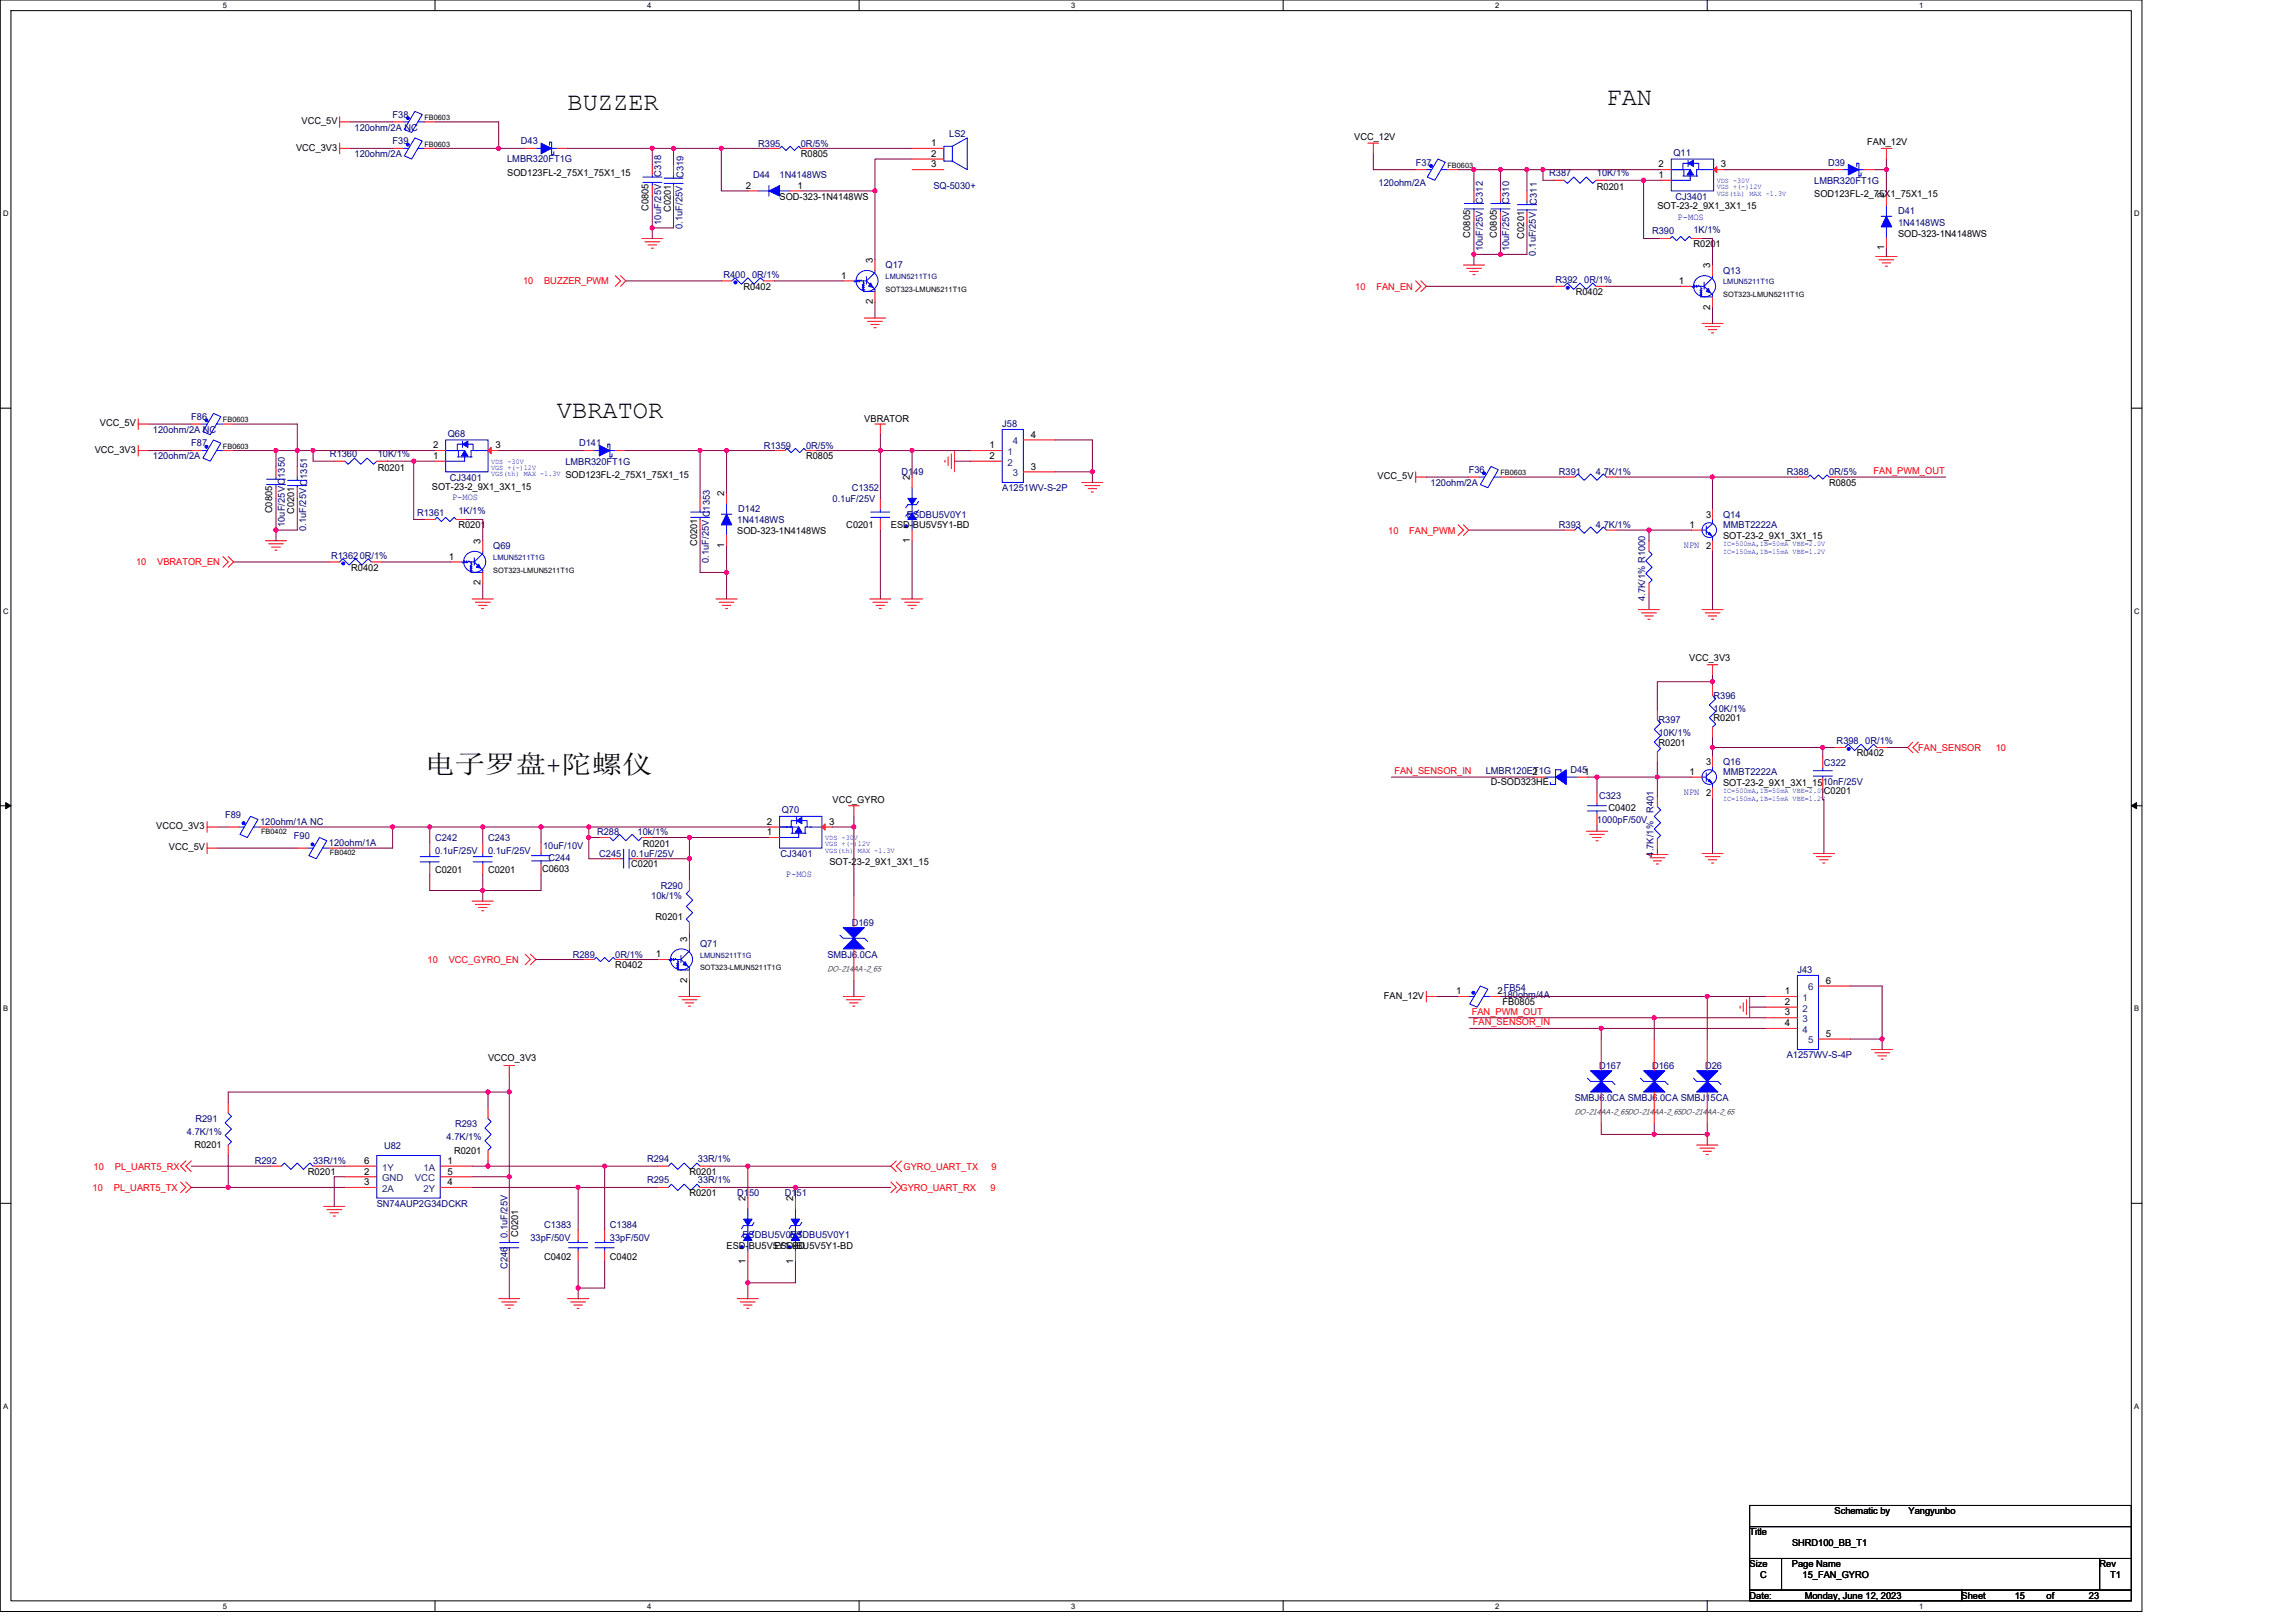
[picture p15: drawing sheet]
<svg xmlns="http://www.w3.org/2000/svg" width="297mm" height="210mm" viewBox="0 0 297 210" stroke-linecap="round" stroke-linejoin="round" font-family="sans-serif">
<defs><g id="words">
<g font-size="3.3">
<text x="73.4" y="14.3">BUZZER</text>
<text x="207.8" y="13.6">FAN</text>
<text x="72" y="54.1">VBRATOR</text>
<text x="54.9" y="100">电子罗盘+陀螺仪</text>
</g>
<g font-size="1.2">
<text x="39" y="16.1">VCC_5V</text>
<text x="38.3" y="19.5">VCC_3V3</text>
<text x="65.6" y="22.8">SOD123FL-2_75X1_75X1_15</text>
<text x="103.6" y="20.3">R0805</text>
<text x="120.5" y="18.9">1</text>
<text x="120.5" y="20.3">2</text>
<text x="120.5" y="21.7">3</text>
<text x="175.2" y="18.1">VCC_12V</text>
<text x="214.6" y="23">1</text>
<text x="214.6" y="21.7">2</text>
<text x="222.6" y="21.7">3</text>
<text x="241.6" y="18.8">FAN_12V</text>
<text x="83.9" y="27.3" transform="rotate(-90 83.9 27.3)">C0805</text>
<text x="86.8" y="27.4" transform="rotate(-90 86.8 27.4)">C0201</text>
<text x="96.5" y="24.4">2</text>
<text x="100.9" y="25.8">SOD-323-1N4148WS</text>
<text x="103.2" y="24.4">1</text>
<text x="206.6" y="24.6">R0201</text>
<text x="214.4" y="27.1">SOT-23-2_9X1_3X1_15</text>
<text x="234.7" y="25.5">SOD123FL-2_75X1_75X1_15</text>
<text x="243.8" y="25.7" transform="rotate(-90 243.8 25.7)">2</text>
<text x="112.9" y="34" transform="rotate(-90 112.9 34)">3</text>
<text x="190.2" y="30.7" transform="rotate(-90 190.2 30.7)">C0805</text>
<text x="193.6" y="30.7" transform="rotate(-90 193.6 30.7)">C0805</text>
<text x="197.2" y="30.9" transform="rotate(-90 197.2 30.9)">C0201</text>
<text x="219.1" y="32">R0201</text>
<text x="221.3" y="34.7" transform="rotate(-90 221.3 34.7)">3</text>
<text x="243.8" y="32.4" transform="rotate(-90 243.8 32.4)">1</text>
<text x="245.6" y="30.6">SOD-323-1N4148WS</text>
<text x="96.2" y="37.5">R0402</text>
<text x="108.8" y="36">1</text>
<text x="112.9" y="39.4" transform="rotate(-90 112.9 39.4)">2</text>
<text x="203.9" y="38.2">R0402</text>
<text x="217.2" y="36.7">1</text>
<text x="221.3" y="40.1" transform="rotate(-90 221.3 40.1)">2</text>
<text x="12.3" y="58.6">VCC_3V3</text>
<text x="12.9" y="55.2">VCC_5V</text>
<text x="56" y="59.4">1</text>
<text x="56" y="58">2</text>
<text x="64.1" y="58">3</text>
<text x="104.3" y="59.4">R0805</text>
<text x="111.8" y="54.6">VBRATOR</text>
<text x="128" y="58">1</text>
<text x="128" y="59.4">2</text>
<text x="133.3" y="56.6">4</text>
<text x="48.9" y="60.9">R0201</text>
<text x="55.9" y="63.4">SOT-23-2_9X1_3X1_15</text>
<text x="73.1" y="61.9">SOD123FL-2_75X1_75X1_15</text>
<text x="93.7" y="64.2" transform="rotate(-90 93.7 64.2)">2</text>
<text x="117.7" y="62.1" transform="rotate(-90 117.7 62.1)">2</text>
<text x="133.3" y="60.7">3</text>
<text x="178.2" y="62">VCC_5V</text>
<text x="236.6" y="62.8">R0805</text>
<text x="35.2" y="66.4" transform="rotate(-90 35.2 66.4)">C0805</text>
<text x="38.1" y="66.5" transform="rotate(-90 38.1 66.5)">C0201</text>
<text x="59.3" y="68.3">R0201</text>
<text x="62.2" y="70.4" transform="rotate(-90 62.2 70.4)">3</text>
<text x="90.2" y="70.6" transform="rotate(-90 90.2 70.6)">C0201</text>
<text x="93.7" y="70.9" transform="rotate(-90 93.7 70.9)">1</text>
<text x="95.4" y="69">SOD-323-1N4148WS</text>
<text x="109.5" y="68.3">C0201</text>
<text x="115.2" y="68.3">ESD-BU5V5Y1-BD</text>
<text x="117.7" y="70.2" transform="rotate(-90 117.7 70.2)">1</text>
<text x="218.6" y="68.3">1</text>
<text x="220.7" y="67">3</text>
<text x="220.7" y="71.1">2</text>
<text x="222.9" y="69.7">SOT-23-2_9X1_3X1_15</text>
<text x="45.4" y="73.8">R0402</text>
<text x="58.1" y="72.4">1</text>
<text x="62.2" y="75.7" transform="rotate(-90 62.2 75.7)">2</text>
<text x="218.5" y="85.5">VCC_3V3</text>
<text x="221.7" y="93.3">R0201</text>
<text x="192.9" y="101.5">D-SOD323HE</text>
<text x="198.3" y="100.2">2</text>
<text x="214.6" y="96.5">R0201</text>
<text x="218.6" y="100.2">1</text>
<text x="220.7" y="98.9">3</text>
<text x="222.9" y="101.7">SOT-23-2_9X1_3X1_1510nF/25V</text>
<text x="240.2" y="97.8">R0402</text>
<text x="20.2" y="107.3">VCCO_3V3</text>
<text x="99.2" y="106.7">2</text>
<text x="107.3" y="106.7">3</text>
<text x="107.7" y="103.9">VCC_GYRO</text>
<text x="208.1" y="105">C0402</text>
<text x="220.7" y="103">2</text>
<text x="236" y="102.8">C0201</text>
<text x="21.9" y="110">VCC_5V</text>
<text x="56.3" y="112.9">C0201</text>
<text x="63.1" y="112.9">C0201</text>
<text x="70.1" y="112.8">C0603</text>
<text x="81.7" y="112.2">C0201</text>
<text x="83.2" y="109.6">R0201</text>
<text x="99.2" y="108.1">1</text>
<text x="107.3" y="112">SOT-23-2_9X1_3X1_15</text>
<text x="84.8" y="119.1">R0201</text>
<text x="79.6" y="125.3">R0402</text>
<text x="84.8" y="123.8">1</text>
<text x="88.9" y="121.8" transform="rotate(-90 88.9 121.8)">3</text>
<text x="88.9" y="127.1" transform="rotate(-90 88.9 127.1)">2</text>
<text x="179" y="129.2">FAN_12V</text>
<text x="188.4" y="128.6">1</text>
<text x="193.7" y="128.6">2</text>
<text x="194.4" y="130">FB0805</text>
<text x="230.9" y="128.6">1</text>
<text x="230.9" y="130">2</text>
<text x="230.9" y="131.4">3</text>
<text x="236.2" y="127.3">6</text>
<text x="63.1" y="137.3">VCCO_3V3</text>
<text x="230.9" y="132.8">4</text>
<text x="236.2" y="134.1">5</text>
<text x="25.1" y="148.6">R0201</text>
<text x="58.8" y="149.3">R0201</text>
<text x="39.8" y="152">R0201</text>
<text x="47.1" y="152">2</text>
<text x="47.1" y="153.3">3</text>
<text x="47.1" y="150.6">6</text>
<text x="57.9" y="150.6">1</text>
<text x="57.9" y="152">5</text>
<text x="57.9" y="153.3">4</text>
<text x="89.2" y="152">R0201</text>
<text x="89.2" y="154.7">R0201</text>
<text x="96.5" y="155.4" transform="rotate(-90 96.5 155.4)">2</text>
<text x="102.6" y="155.4" transform="rotate(-90 102.6 155.4)">2</text>
<text x="67" y="160.1" transform="rotate(-90 67 160.1)">C0201</text>
<text x="94" y="161.6">ESD-BU5V5Y1-BD</text>
<text x="100.2" y="161.6">ESD-BU5V5Y1-BD</text>
<text x="70.4" y="163">C0402</text>
<text x="78.9" y="163">C0402</text>
<text x="96.5" y="163.5" transform="rotate(-90 96.5 163.5)">1</text>
<text x="102.6" y="163.5" transform="rotate(-90 102.6 163.5)">1</text>
<text x="237.3" y="195.9">Schematic by</text>
<text x="246.9" y="195.9">Yangyunbo</text>
<text x="226.4" y="198.6">Title</text>
<text x="226.4" y="202.8">Size</text>
<text x="231.8" y="202.8">Page Name</text>
<text x="231.8" y="200">SHRD100_BB_T1</text>
<text x="271.6" y="202.8">Rev</text>
<text x="226.4" y="206.9">Date:</text>
<text x="227.7" y="204.1">C</text>
<text x="233.2" y="204.1">15_FAN_GYRO</text>
<text x="233.5" y="206.9">Monday, June 12, 2023</text>
<text x="253.8" y="206.9">Sheet</text>
<text x="260.6" y="206.9">15</text>
<text x="264.8" y="206.9">of</text>
<text x="270.3" y="206.9">23</text>
<text x="273" y="204.1">T1</text>
</g>
<g font-size="1.2" fill="#000080">
<text x="45.9" y="16.9">120ohm/2A NC</text>
<text x="50.8" y="15.3">F38</text>
<text x="122.8" y="17.7">LS2</text>
<text x="45.9" y="20.3">120ohm/2A</text>
<text x="50.8" y="18.7">F39</text>
<text x="65.6" y="21">LMBR320FT1G</text>
<text x="67.4" y="18.7">D43</text>
<text x="85.5" y="22.9" transform="rotate(-90 85.5 22.9)">C318</text>
<text x="88.4" y="23.1" transform="rotate(-90 88.4 23.1)">C319</text>
<text x="97.4" y="23.1">D44</text>
<text x="98.1" y="19">R395</text>
<text x="100.9" y="23.1">1N4148WS</text>
<text x="103.6" y="19">0R/5%</text>
<text x="183.2" y="21.4">F37</text>
<text x="200.4" y="22.8">R387</text>
<text x="206.6" y="22.8">10K/1%</text>
<text x="216.5" y="20.2">Q11</text>
<text x="234.7" y="23.7">LMBR320FT1G</text>
<text x="236.5" y="21.4">D39</text>
<text x="85.5" y="29.1" transform="rotate(-90 85.5 29.1)">10uF/25V</text>
<text x="88.3" y="29.6" transform="rotate(-90 88.3 29.6)">0.1uF/25V</text>
<text x="120.8" y="24.4">SQ-5030+</text>
<text x="178.3" y="24">120ohm/2A</text>
<text x="191.8" y="26.3" transform="rotate(-90 191.8 26.3)">C312</text>
<text x="195.3" y="26.3" transform="rotate(-90 195.3 26.3)">C310</text>
<text x="198.8" y="26.5" transform="rotate(-90 198.8 26.5)">C311</text>
<text x="216.8" y="25.8">CJ3401</text>
<text x="245.6" y="27.7">D41</text>
<text x="245.6" y="29.3">1N4148WS</text>
<text x="93.6" y="36">R400 0R/1%</text>
<text x="114.6" y="34.7">Q17</text>
<text x="191.8" y="32.5" transform="rotate(-90 191.8 32.5)">10uF/25V</text>
<text x="195.3" y="32.5" transform="rotate(-90 195.3 32.5)">10uF/25V</text>
<text x="198.7" y="33.1" transform="rotate(-90 198.7 33.1)">0.1uF/25V</text>
<text x="213.7" y="30.3">R390</text>
<text x="219.1" y="30.2">1K/1%</text>
<text x="222.9" y="35.4">Q13</text>
<text x="201.2" y="36.7">R392 0R/1%</text>
<text x="19.8" y="56">120ohm/2A NC</text>
<text x="19.8" y="59.4">120ohm/2A</text>
<text x="24.7" y="54.3">F86</text>
<text x="24.7" y="57.8">F87</text>
<text x="42.7" y="59.1">R1360</text>
<text x="48.9" y="59.1">10K/1%</text>
<text x="57.9" y="56.5">Q68</text>
<text x="74.9" y="57.8">D141</text>
<text x="98.8" y="58">R1359</text>
<text x="104.3" y="58">0R/5%</text>
<text x="129.7" y="55.3">J58</text>
<text x="36.8" y="62.7" transform="rotate(-90 36.8 62.7)">C1350</text>
<text x="58.2" y="62.2">CJ3401</text>
<text x="73.1" y="60.1">LMBR320FT1G</text>
<text x="107.7" y="64.9">0.1uF/25V</text>
<text x="110.2" y="63.5">C1352</text>
<text x="116.6" y="61.5">D149</text>
<text x="129.7" y="63.5">A1251WV-S-2P</text>
<text x="185.1" y="62.8">120ohm/2A</text>
<text x="190" y="61.2">F36</text>
<text x="201.7" y="61.5">R391</text>
<text x="206.5" y="61.5">4.7K/1%</text>
<text x="231.2" y="61.5">R388</text>
<text x="236.6" y="61.5">0R/5%</text>
<text x="36.8" y="68.2" transform="rotate(-90 36.8 68.2)">10uF/25V</text>
<text x="39.6" y="68.7" transform="rotate(-90 39.6 68.7)">0.1uF/25V C1351</text>
<text x="54" y="66.7">R1361</text>
<text x="59.3" y="66.5">1K/1%</text>
<text x="63.8" y="71.1">Q69</text>
<text x="95.4" y="67.6">1N4148WS</text>
<text x="95.5" y="66.3">D142</text>
<text x="117.3" y="67">ESDBU5V0Y1</text>
<text x="201.7" y="68.3">R393</text>
<text x="206.5" y="68.3">4.7K/1%</text>
<text x="222.9" y="67">Q14</text>
<text x="222.9" y="68.3">MMBT2222A</text>
<text x="42.8" y="72.3">R13620R/1%</text>
<text x="91.7" y="72.8" transform="rotate(-90 91.7 72.8)">0.1uF/25V C1353</text>
<text x="212.8" y="77.8" transform="rotate(-90 212.8 77.8)">4.7K/1% R1000</text>
<text x="214.6" y="93.6">R397</text>
<text x="214.6" y="95.2">10K/1%</text>
<text x="221.7" y="90.4">R396</text>
<text x="221.7" y="92.1">10K/1%</text>
<text x="192.2" y="100.2">LMBR120ET1G</text>
<text x="203.2" y="100">D451</text>
<text x="222.9" y="98.9">Q16</text>
<text x="222.9" y="100.3">MMBT2222A</text>
<text x="236" y="99.1">C322</text>
<text x="237.6" y="96.3">R398 0R/1%</text>
<text x="29.1" y="105.8">F89</text>
<text x="33.7" y="106.7">120ohm/1A NC</text>
<text x="77.3" y="108">R288</text>
<text x="82.5" y="108">10k/1%</text>
<text x="101.1" y="105.2">Q70</text>
<text x="206.6" y="106.5">1000pF/50V</text>
<text x="206.9" y="103.3">C323</text>
<text x="213.9" y="105.2" transform="rotate(-90 213.9 105.2)">R401</text>
<text x="38" y="108.5">F90</text>
<text x="42.6" y="109.5">120ohm/1A</text>
<text x="56.3" y="108.8">C242</text>
<text x="56.3" y="110.4">0.1uF/25V</text>
<text x="63.1" y="108.8">C243</text>
<text x="63.1" y="110.4">0.1uF/25V</text>
<text x="70.3" y="109.9">10uF/10V</text>
<text x="70.9" y="111.4">C244</text>
<text x="77.5" y="110.8">C245</text>
<text x="81.7" y="110.8">0.1uF/25V</text>
<text x="101" y="110.8">CJ3401</text>
<text x="213.9" y="110.8" transform="rotate(-90 213.9 110.8)">4.7K/1%</text>
<text x="84.3" y="116.3">10k/1%</text>
<text x="85.5" y="115">R290</text>
<text x="110.2" y="119.8">D169</text>
<text x="74.1" y="123.9">R289</text>
<text x="79.6" y="123.9">0R/1%</text>
<text x="90.6" y="122.5">Q71</text>
<text x="107" y="123.9">SMBJ6.0CA</text>
<text x="232.5" y="125.9">J43</text>
<text x="194.4" y="129.1">180ohm/4A</text>
<text x="194.5" y="128.3">FB54</text>
<text x="231.2" y="136.9">A1257WV-S-4P</text>
<text x="203.7" y="142.4">SMBJ6.0CA SMBJ6.0CA SMBJ15CA</text>
<text x="206.9" y="138.3">D167</text>
<text x="213.7" y="138.3">D166</text>
<text x="220.6" y="138.3">D26</text>
<text x="24.2" y="146.8">4.7K/1%</text>
<text x="25.3" y="145.1">R291</text>
<text x="49.7" y="148.7">U82</text>
<text x="57.8" y="147.5">4.7K/1%</text>
<text x="58.9" y="145.8">R293</text>
<text x="33" y="150.6">R292</text>
<text x="40.5" y="150.6">33R/1%</text>
<text x="83.7" y="150.3">R294</text>
<text x="83.7" y="153.1">R295</text>
<text x="90.3" y="150.3">33R/1%</text>
<text x="90.3" y="153.1">33R/1%</text>
<text x="95.4" y="154.7">D150</text>
<text x="101.5" y="154.7">D151</text>
<text x="48.7" y="156.1">SN74AUP2G34DCKR</text>
<text x="65.7" y="160.2" transform="rotate(-90 65.7 160.2)">0.1uF/25V</text>
<text x="68.6" y="160.5">33pF/50V</text>
<text x="70.4" y="158.9">C1383</text>
<text x="78.9" y="158.9">C1384</text>
<text x="78.9" y="160.5">33pF/50V</text>
<text x="96.1" y="160.2">ESDBU5V0Y1</text>
<text x="102.2" y="160.2">ESDBU5V0Y1</text>
<text x="65.7" y="164.2" transform="rotate(-90 65.7 164.2)">C246</text>
</g>
<g font-size="1.2" fill="#00f">
<text x="217" y="28.4">P-MOS</text>
<text x="58.5" y="64.7">P-MOS</text>
<text x="217.8" y="70.9">NPN</text>
<text x="217.8" y="102.9">NPN</text>
<text x="101.7" y="113.5">P-MOS</text>
</g>
<g font-size="1.2" fill="#f00">
<text x="67.7" y="36.8">10</text>
<text x="70.4" y="36.8">BUZZER_PWM</text>
<text x="175.3" y="37.5">10</text>
<text x="178.1" y="37.5">FAN_EN</text>
<text x="242.4" y="61.3">FAN_PWM_OUT</text>
<text x="179.6" y="69">10</text>
<text x="182.3" y="69">FAN_PWM</text>
<text x="17.6" y="73.1">10</text>
<text x="20.3" y="73.1">VBRATOR_EN</text>
<text x="180.4" y="100.2">FAN_SENSOR_IN</text>
<text x="248.2" y="97.1">FAN_SENSOR</text>
<text x="258.2" y="97.1">10</text>
<text x="55.3" y="124.6">10</text>
<text x="58.1" y="124.6">VCC_GYRO_EN</text>
<text x="190.4" y="131.3">FAN_PWM_OUT</text>
<text x="190.6" y="132.7">FAN_SENSOR_IN</text>
<text x="12" y="154.1">10</text>
<text x="12.1" y="151.3">10</text>
<text x="14.7" y="154.1">PL_UART5_TX</text>
<text x="14.9" y="151.3">PL_UART5_RX</text>
<text x="116.5" y="154.1">GYRO_UART_RX</text>
<text x="116.9" y="151.3">GYRO_UART_TX</text>
<text x="128.2" y="154.1">9</text>
<text x="128.3" y="151.3">9</text>
</g>
<g font-size="1.2" fill="#004080">
<text x="130.3" y="58.9">1</text>
<text x="131" y="57.5">4</text>
<text x="130.3" y="60.2">2</text>
<text x="131" y="61.6">3</text>
<text x="233.2" y="129.5">1</text>
<text x="233.2" y="130.9">2</text>
<text x="233.9" y="128.1">6</text>
<text x="233.2" y="132.2">3</text>
<text x="233.2" y="133.6">4</text>
<text x="233.9" y="135">5</text>
<text x="49.4" y="152.8">GND</text>
<text x="49.4" y="154.2">2A</text>
<text x="49.4" y="151.4">1Y</text>
<text x="53.7" y="152.8">VCC</text>
<text x="54.8" y="151.4">1A</text>
<text x="54.8" y="154.2">2Y</text>
</g>
<g font-size="1">
<text x="28.8" y="1">5</text>
<text x="83.7" y="1">4</text>
<text x="138.6" y="1">3</text>
<text x="193.4" y="1">2</text>
<text x="248.3" y="1">1</text>
<text x="54.9" y="15.5">FB0603</text>
<text x="54.9" y="19">FB0603</text>
<text x="187.3" y="21.7">FB0603</text>
<text x=".4" y="28">D</text>
<text x="276.1" y="28">D</text>
<text x="114.6" y="37.7">SOT323-LMUN5211T1G</text>
<text x="222.9" y="38.4">SOT323-LMUN5211T1G</text>
<text x="28.8" y="54.6">FB0603</text>
<text x="28.8" y="58">FB0603</text>
<text x="194.1" y="61.5">FB0603</text>
<text x="63.8" y="74.1">SOT323-LMUN5211T1G</text>
<text x=".4" y="79.4">C</text>
<text x="276.1" y="79.4">C</text>
<text x="33.8" y="107.8">FB0402</text>
<text x="42.7" y="110.6">FB0402</text>
<text x="90.6" y="125.5">SOT323-LMUN5211T1G</text>
<text x="107" y="125.6">DO-214AA-2_65</text>
<text x=".4" y="130.9">B</text>
<text x="276.1" y="130.9">B</text>
<text x="203.7" y="144.1">DO-214AA-2_65DO-214AA-2_65DO-214AA-2_65</text>
<text x=".4" y="182.3">A</text>
<text x="276.1" y="182.3">A</text>
<text x="28.8" y="208.2">5</text>
<text x="83.7" y="208.2">4</text>
<text x="138.6" y="208.2">3</text>
<text x="193.4" y="208.2">2</text>
<text x="248.3" y="208.2">1</text>
</g>
<g font-size="1" fill="#00f">
<text x="222.1" y="23.6">VDS -30V</text>
<text x="222.1" y="24.5">VGS +(-)12V</text>
<text x="222.1" y="25.3">VGS(th) MAX -1.3V</text>
<text x="63.5" y="60.8">VGS +(-)12V</text>
<text x="63.5" y="60">VDS -30V</text>
<text x="63.5" y="61.6">VGS(th) MAX -1.3V</text>
<text x="222.9" y="70.7">IC=500mA,IB=50mA VBE=2.0V</text>
<text x="222.9" y="71.6">IC=150mA,IB=15mA VBE=1.2V</text>
<text x="222.9" y="102.7">IC=500mA,IB=50mA VBE=2.0V</text>
<text x="222.9" y="103.6">IC=150mA,IB=15mA VBE=1.2V</text>
<text x="106.8" y="109.5">VGS +(-)12V</text>
<text x="106.8" y="108.7">VDS -30V</text>
<text x="106.8" y="110.3">VGS(th) MAX -1.3V</text>
</g>
<g font-size="1" fill="#000080">
<text x="114.6" y="36.1">LMUN5211T1G</text>
<text x="222.9" y="36.8">LMUN5211T1G</text>
<text x="63.8" y="72.5">LMUN5211T1G</text>
<text x="90.6" y="123.9">LMUN5211T1G</text>
</g>
</g></defs>
<path d="M0 0h277.1v208.5h-277.1zM1.4 1.4h274.3v205.7h-274.3z" fill="none" stroke="#000" stroke-width=".13"/>
<g fill="#fff">
<path d="M28.8 .1h.6v1.1h-.6z"/>
<path d="M28.8 207.3h.6v1.1h-.6z"/>
</g>
<path d="M56.3 0v1.4M56.3 207.1v1.4" fill="none" stroke="#000" stroke-width=".13"/>
<g fill="#fff">
<path d="M83.7 .1h.6v1.1h-.6z"/>
<path d="M83.7 207.3h.6v1.1h-.6z"/>
</g>
<path d="M111.1 0v1.4M111.1 207.1v1.4" fill="none" stroke="#000" stroke-width=".13"/>
<g fill="#fff">
<path d="M138.6 .1h.5v1.1h-.5z"/>
<path d="M138.6 207.3h.5v1.1h-.5z"/>
</g>
<path d="M166 0v1.4M166 207.1v1.4" fill="none" stroke="#000" stroke-width=".13"/>
<g fill="#fff">
<path d="M193.4 .1h.6v1.1h-.6z"/>
<path d="M193.4 207.3h.6v1.1h-.6z"/>
</g>
<path d="M220.9 0v1.4M220.9 207.1v1.4" fill="none" stroke="#000" stroke-width=".13"/>
<g fill="#fff">
<path d="M248.3 .1h.6v1.1h-.6z"/>
<path d="M248.3 207.3h.6v1.1h-.6z"/>
<path d="M.4 27.1h.7v1.1h-.7z"/>
<path d="M276.1 27.1h.7v1.1h-.7z"/>
<path d="M.4 78.5h.7v1.1h-.7z"/>
<path d="M276.1 78.5h.7v1.1h-.7z"/>
</g>
<path d="M0 52.8h1.4M275.7 52.8h1.4" fill="none" stroke="#000" stroke-width=".13"/>
<g fill="#fff">
<path d="M.4 130h.7v1.1h-.7z"/>
<path d="M276.1 130h.7v1.1h-.7z"/>
</g>
<path d="M0 104.2h1.4M275.7 104.2h1.4" fill="none" stroke="#000" stroke-width=".13"/>
<path d="M.7 103.8l.7 .4-.7 .4zM275.7 104.2l.7-.4v.8z" fill="#000" stroke="#000" stroke-width=".13"/>
<g fill="#fff">
<path d="M.4 181.4h.7v1.1h-.7z"/>
<path d="M276.1 181.4h.7v1.1h-.7z"/>
</g>
<path d="M0 155.7h1.4M275.7 155.7h1.4M226.4 194.8h49.3v2.7h-49.3zM226.4 197.5h49.3v4.1h-49.3zM226.4 201.6h4.1v4.1h-4.1zM226.4 205.7h27.4v1.4h-27.4zM230.5 201.6h41.1v4.1h-41.1zM253.8 205.7h21.9v1.4h-21.9zM271.6 201.6h4.1v4.1h-4.1z" fill="none" stroke="#000" stroke-width=".13"/>
<g fill="none" stroke="#f00" stroke-width=".13">
<path d="M43.9 19.2h1.4M43.9 18.5v1.4M43.9 15.8h1.4M43.9 15.1v1.4M50.8 15.8h1.4M50.8 19.2h1.4M54.9 15.8h1.4M54.9 19.2h1.4M67.9 19.2h1.4M72 19.2h1.4M99.5 19.2h1.4M103.6 19.2h1.4"/>
<path d="M118 19.2h4.1M177 18.5h1.3M177.7 18.5v1.4M243.4 19.2h1.3M244 19.2v1.4M79.6 35.7l.7 .6-.7 .7M80.3 35.7l.7 .6-.7 .7M83 30.9h2.8M83.4 31.3h2M83.8 31.7h1.1M84.3 32.1h.2M84.4 21.3v1.3"/>
<path d="M84.4 24v1.4M87.1 24v1.4M87.1 21.3v1.3M93.3 36.3h1.4M96.7 24.7h1.4M98.8 36.3h1.4M102.2 24.7h1.4M109.1 36.3h1.4M113.2 33.6v1.4M113.2 37.7v1.4M118 20.6h4.1M118 21.9h4.1"/>
<path d="M183.2 21.9h1.3M183.2 36.3l.6 .7-.6 .7M183.8 36.3l.7 .7-.7 .7M187.3 21.9h1.3M189.3 34.3h2.8M189.7 34.7h2M190.1 35.1h1.1M190.6 35.5h.2M190.7 24.7v1.4M190.7 27.4v1.4M194.1 24.7v1.4M194.1 27.4v1.4"/>
<path d="M197.5 27.4v1.4M197.5 24.7v1.4M201 37h1.4M201 23.3h1.4M206.5 37h1.3M206.5 23.3h1.3M214.7 30.9h1.4M214.8 23.3h1.4M214.8 21.9h1.4M217.4 37h1.4M218.8 30.9h1.4M221.5 34.3v1.4"/>
<path d="M221.5 38.4v1.4M221.7 21.9h1.4M237.1 21.9h1.3M241.2 21.9h1.3M242.7 33.2h2.7M243.1 33.6h1.9M243.5 34h1.1M243.9 34.4h.3M244 25.3v1.3M244 30.7v1.4M17.9 58.3h1.3M17.9 57.6v1.4"/>
<path d="M17.9 54.9h1.3M17.9 54.2v1.4M24.7 54.9h1.4M24.7 58.3h1.4M28.8 54.9h1.4M28.8 58.3h1.4M43.2 59.7h1.4M48.7 59.7h1.4M56.3 59.7h1.4M56.3 58.3h1.4M63.1 58.3h1.4M75.5 58.3h1.4"/>
<path d="M79.6 58.3h1.4M100.2 58.3h1.3M104.3 58.3h1.4M111.8 41.1h2.8M112.2 41.6h2M112.6 42h1.1M113.1 42.4h.2M113.2 54.9h1.4M113.9 54.9v1.3M122.3 59.5v.3M122.7 59.1v1.1M123.1 58.7v1.9"/>
<path d="M123.5 58.3v2.7M125.5 58.3h4.2M125.5 59.7h4.2M132.4 56.9h4.1M220.2 41.8h2.7M220.6 42.2h1.9M221 42.7h1.1M221.4 43.1h.3M28.8 72l.7 .7-.7 .7M29.5 72l.7 .7-.7 .7M34.3 70h2.8M34.8 70.4h1.9"/>
<path d="M35.2 70.8h1.1M35.6 71.2h.2M35.7 60.3v1.4M35.7 63.1v1.4M38.5 63.1v1.4M38.5 60.3v1.4M42.6 72.7h1.3M48 72.7h1.4M54.9 67.2h1.4M58.3 72.7h1.4M59 67.2h1.4M61.1 77.5h2.7"/>
<path d="M61.5 77.9h1.9M61.9 78.3h1.1M62.3 78.7h.3M62.5 70v1.3M62.5 74.1v1.3M90.6 67.2v1.4M90.6 64.5v1.3M92.6 77.5h2.8M93 77.9h2M93.4 78.3h1.1M93.9 78.7h.2M94 63.8v1.4"/>
<path d="M94 69.3v1.3M112.5 77.5h2.7M112.9 77.9h1.9M113.3 78.3h1.1M113.7 78.7h.3M113.9 67.2v1.4M113.9 64.5v1.3M116.6 77.5h2.8M117 77.9h2M117.5 78.3h1.1M117.9 78.7h.2M118 68.6v1.4"/>
<path d="M118 61.7v1.4M132.4 61h4.1M140 62.4h2.7M140.4 62.8h1.9M140.8 63.2h1.1M141.2 63.6h.3M183.2 61.7h1.3M183.2 61v1.4M188.6 67.9l.7 .7-.7 .7M189.3 67.9l.7 .7-.7 .7M190 61.7h1.4M194.1 61.7h1.4"/>
<path d="M202.3 68.6h1.4M202.3 61.7h1.4M207.8 68.6h1.4M207.8 61.7h1.4M212 78.9h2.7M212.4 79.3h1.9M212.8 79.7h1.1M213.3 75.4v1.4M213.3 70v1.3M218.8 68.6h1.4M220.2 78.9h2.7M220.6 79.3h1.9"/>
<path d="M221 79.7h1.1M221.5 65.8v1.4M221.5 70v1.3M232.5 61.7h1.4M236.6 61.7h1.4M213.2 80.1h.3M214.4 91.8v1.3M214.4 97.3v1.3M220.9 86h1.3M221.4 80.1h.3M221.5 88.6v1.4M221.5 94.1v1.4"/>
<path d="M221.5 97.8v1.4M221.5 86v1.4M235.8 97.9v1.4M237.3 96.7h1.4M242.8 96.7h1.4M247.5 96l-.7 .7 .7 .7M248.2 96l-.7 .7 .7 .7M26.8 107h1.4M26.8 106.3v1.4M26.8 109.7h1.4M26.8 109.1v1.3M29.5 107h1.4"/>
<path d="M33.7 107h1.3M38.5 109.7h1.3M42.6 109.7h1.3M55.6 111.8v1.4M55.6 109.1v1.3M61.1 116.6h2.7M61.5 117h1.9M61.9 117.4h1.1M62.3 117.8h.3M62.5 111.8v1.4M62.5 109.1v1.3M70 109.1v1.3"/>
<path d="M70 111.8v1.4M77.5 108.4h1.4M78.9 111.1h1.4M81.7 111.1h1.3M83 108.4h1.4M89.2 119.3v1.4M89.2 113.9v1.3M99.5 108.4h1.4M99.5 107h1.4M106.3 107h1.4M109.8 104.2h1.3M110.5 104.2v1.4"/>
<path d="M110.5 115.9v4.1M198.5 100.5h1.4M204 100.5h1.4M205.2 107.5h2.8M205.7 108h1.9M206.1 108.4h1.1M206.5 108.8h.3M206.6 102.6v1.4M206.6 105.3v1.4M213.1 110.6h2.7M213.5 111h1.9M213.9 111.4h1.1"/>
<path d="M214.3 111.8h.3M214.4 108.5v1.4M214.4 103v1.4M218.8 100.5h1.4M220.2 110.4h2.7M220.6 110.8h1.9M221 111.2h1.1M221.4 111.7h.3M221.5 101.9v1.4M234.6 110.4h2.7M235 110.8h1.9M235.4 111.2h1.1"/>
<path d="M235.8 100.7v1.3M235.8 111.7h.3M65.2 137.9h1.4M65.9 137.9v1.3M67.9 123.4l.7 .7-.7 .7M68.6 123.4l.7 .7-.7 .7M75.5 124.1h1.4M79.6 124.1h1.4M85.1 124.1h1.4M87.8 128.9h2.8M88.2 129.3h2M88.6 129.8h1.1"/>
<path d="M89.1 130.2h.2M89.2 121.4v1.4M89.2 125.5v1.4M109.1 128.9h2.7M109.5 129.3h1.9M109.9 129.8h1.1M110.3 130.2h.3M110.5 122.8v4.1M184.5 128.9h1.4M184.5 128.2v1.4M188.6 128.9h1.4M192.8 128.9h1.3"/>
<path d="M207.2 134.4v4.1M214 134.4v4.1M220.9 134.4v4.1M225.1 130.2v.3M225.5 129.8v1.1M226 129.3v2M226.4 128.9v2.8M228.4 128.9h4.1M228.4 130.3h4.1M228.4 131.7h4.1M228.4 133.1h4.1M235.3 134.4h4.1"/>
<path d="M235.3 127.6h4.1M242.1 135.8h2.8M242.5 136.2h2M242.9 136.6h1.1M243.4 137h.2M23.4 152.9l.6 .7-.6 .7M24 152.9l.7 .7-.7 .7M24 150.2l-.6 .7 .6 .7M24.7 150.2l-.7 .7 .7 .7M29.5 148.1v1.4M29.5 142.6v1.4M35 150.9h1.4"/>
<path d="M40.5 150.9h1.4M41.9 156.1h2.7M42.3 156.5h1.9M42.7 156.9h1.1M43.1 157.3h.3M44.6 152.3h4.1M44.6 153.6h4.1M44.6 150.9h4.1M57 150.9h4.1M57 153.6h4.1M57 152.3h4.1M63.1 148.8v1.4"/>
<path d="M63.1 143.3v1.4M65.9 159.1v1.4M74.8 159.1v1.4M78.2 159.1v1.4M85.1 150.9h1.4M85.1 153.6h1.4M90.6 150.9h1.3M90.6 153.6h1.3M96.7 155v1.4M102.9 155v1.4M115.2 152.9l.7 .7-.7 .7M115.9 152.9l.7 .7-.7 .7"/>
<path d="M115.9 150.2l-.7 .7 .7 .7M116.6 150.2l-.7 .7 .7 .7M207.2 141.3v4.1M214 141.3v4.1M219.5 148.1h2.7M219.9 148.5h1.9M220.3 148.9h1.1M220.7 149.4h.3M220.9 141.3v4.1M64.5 168h2.7M64.9 168.4h1.9M65.3 168.8h1.1"/>
<path d="M65.7 169.3h.3M65.9 161.9v1.3M73.4 168h2.8M73.8 168.4h2M74.2 168.8h1.2M74.7 169.3h.2M74.8 161.9v1.3M78.2 161.9v1.3M95.4 168h2.7M95.8 168.4h1.9M96.2 168.8h1.1M96.6 169.3h.3"/>
<path d="M96.7 161.9v1.3M102.9 161.9v1.3"/>
</g>
<g fill="none" stroke="#00f" stroke-width=".13">
<path d="M52.2 15.8h.6M52.2 19.2h.6M53.7 14.4l.9 .4-1.3 2.3-1-.4zM53.7 17.8l.9 .4-1.3 2.4-1-.4zM54.1 15.8h.8M54.1 19.2h.8M69.3 19.2h.7M71.1 18.8v-.4h.3v1.6h.2v-.4M71.4 19.2h.6M100.9 19.2l.2-.3 .6 .6 .5-.6 .6 .6 .5-.6 .3 .3M123.2 18.9l1.9-1.1v4.1l-1.9-1.1v-1.9h-1.1v1.9h1.1M83.2 23.6h2.4"/>
<path d="M83.2 22.9h2.4M84.4 22.6v.3M84.4 23.6v.4M85.9 23.1h2.5M85.9 23.7h2.5M87.1 23.7v.3M87.1 22.6v.5M94.7 36.3l.4-.4 .8 .9 .8-.9 .9 .9 .8-.9 .4 .4M98.1 24.7h4.1M99.5 24v1.4M110.5 36.3h.1v.2l.3-.3v.3l.2-.3v.3l.3-.3v.1h.3M111 35.5a1.39 1.39 0 0 1 2.3 0 1.39 1.39 0 0 1-.7 2.1 1.38 1.38 0 0 1-1.6-.4 1.38 1.38 0 0 1 0-1.7z"/>
<path d="M111.7 36.3v.3h.1l-.3 .3h.3l-.3 .3h.3l-.3 .2h.3l-.1 .3h1.5v-.3l-1.1-1.1M111.7 36.3h.4M112.1 35.8v1M113.2 35v.3l-1.1 1M184.5 21.9h.7M186 20.6l1 .4-1.4 2.3-.9-.4zM186.5 21.9h.8M189.5 27h2.4M189.5 26.3h2.4M190.7 26.1v.2M190.7 27v.4M192.9 27h2.5"/>
<path d="M192.9 26.3h2.5M194.1 26.1v.2M194.1 27v.4M196.3 26.5h2.5M196.3 27.2h2.5M197.5 27.2v.2M197.5 26.1v.4M202.4 37l.4-.4 .8 .8 .8-.8 .8 .8 .9-.8 .4 .4M202.4 23.3l.4 .4 .8-.8 .8 .8 .8-.8 .9 .8 .4-.4M216.1 30.9l.2-.3 .6 .5 .5-.5 .6 .5 .5-.5 .3 .3M216.2 21.9h2.5v1.4h-2.5M216.2 20.6h5.5v4.1h-5.5z"/>
<path d="M216.3 21.9h1.5v.9M217.7 22.8h1.9M217.7 21.9v-.8h2.1v.8M218.4 20.7v.8M218.8 37h.1v.2l.3-.3v.3l.3-.3v.3l.3-.3v.1h.2M220 37v.3h.2l-.3 .3h.3l-.3 .3h.3l-.3 .2h.3l-.2 .2v.1h1.5v-.3l-1-1.1M220 37h.5M220.2 21.9h1.5M220.3 21.9h-.8v.9M220.5 36.5v.9M221.5 35.7v.2l-1 1.1M238.4 21.9h.7"/>
<path d="M240.2 21.5v-.4h.3v1.7h.3v-.4M240.5 21.9h.7M243.4 28h1.3M244 26.6v4.1M26.1 54.9h.7M26.1 58.3h.7M27.6 53.5l1 .4-1.4 2.3-1-.4zM27.6 56.9l1 .4-1.4 2.4-1-.4zM28 54.9h.8M28 58.3h.8M44.6 59.7l.4 .4 .9-.8 .8 .8 .8-.8 .8 .8 .4-.4M57.7 56.9h5.4v4.1h-5.4z"/>
<path d="M57.7 58.3h2.4v1.4h-2.4M57.8 58.3h1.5v.8M59.2 59.1h1.9M59.2 58.3v-.8h2v.8M59.8 57.1v.8M61.6 58.3h1.5M61.8 58.3h-.9v.8M76.9 58.3h.6M78.6 57.9v-.4h.3v1.6h.3v-.4M78.9 58.3h.7M101.5 58.3l.3-.3 .6 .6 .5-.6 .6 .6 .5-.6 .3 .3M129.7 55.6h2.7v6.8h-2.7z"/>
<path d="M34.5 62.7h2.4M34.5 62h2.4M35.7 61.7v.3M35.7 62.7v.4M37.2 62.1h2.5M37.2 62.8h2.5M38.5 62.8v.3M38.5 61.7v.4M43.9 72.7l.4-.4 .9 .8 .8-.8 .8 .8 .8-.8 .4 .4M56.3 67.2l.3-.3 .5 .6 .6-.6 .5 .6 .6-.6 .2 .3M59.7 72.7h.1v.1l.3-.2v.2l.3-.2v.2l.3-.2v.1h.2M60.3 71.9a1.39 1.39 0 0 1 2.2-.1 1.39 1.39 0 0 1-.6 2.2 1.38 1.38 0 0 1-1.6-.5 1.38 1.38 0 0 1 0-1.6z"/>
<path d="M60.9 72.7h.5M61.4 72.7l1.1 1.1v.3h-1.6l.2-.3h-.3l.3-.3h-.3l.3-.2h-.3l.3-.3h-.2v-.3M61.4 72.2v.9M62.5 71.3v.3l-1.1 1.1M89.3 66.3h2.5M89.3 66.9h2.5M90.6 66.9v.3M90.6 65.8v.5M93.3 66.5h1.4M94 65.2v4.1M112.6 66.3h2.5M112.6 66.9h2.5"/>
<path d="M113.9 66.9v.3M113.9 65.8v.5M118 63.1v5.5M118.8 64.9l-.2 .4h-1.1l-.3 .4M118.8 66l-.2 .4h-1.1l-.3 .4M191.4 61.7h.7M192.9 60.3l.9 .5-1.3 2.3-1-.4zM193.3 61.7h.8M203.7 68.6l.4-.4 .9 .8 .8-.8 .8 .8 .8-.8 .4 .4M203.7 61.7l.4-.4 .9 .8 .8-.8 .8 .8 .8-.8 .4 .4M213.3 71.3l.4 .4-.8 .9 .8 .8-.8 .8 .8 .8-.4 .4M220.2 68.6h.5"/>
<path d="M220.7 68v1.1M220.7 68.7l.8 .7v.6M221.5 67.2v.6l-.8 .7M233.9 61.7l.3-.3 .5 .6 .6-.6 .5 .6 .6-.6 .2 .3M201.9 99.9v-.3h-.7v1.9h-.6v-.3M214.4 93.1l.4 .5-.8 .8 .8 .8-.8 .8 .8 .8-.4 .5M220.7 100v1.1M221.5 90l.5 .4-.9 .8 .9 .8-.9 .9 .9 .8-.5 .4M221.5 99.2v.5l-.8 .7M234.6 99.7h2.5M235.8 99.3v.4M238.7 96.7l.4-.4 .8 .8 .9-.8 .8 .8 .8-.8 .4 .4"/>
<path d="M30.9 107h.7M32.4 105.6l1 .4-1.4 2.4-1-.5zM32.8 107h.9M39.8 109.7h.7M41.3 108.4l1 .4-1.4 2.3-.9-.4zM41.7 109.7h.9M54.4 110.8h2.4M54.4 111.5h2.4M55.6 111.5v.3M55.6 110.4v.4M61.2 110.8h2.5M61.2 111.5h2.5"/>
<path d="M62.5 111.5v.3M62.5 110.4v.4M68.8 111.4h2.4M68.8 110.7h2.4M70 110.4v.3M70 111.4v.4M78.9 108.4l.4 .4 .9-.8 .8 .8 .8-.8 .8 .8 .4-.4M80.3 111.1h.4M80.7 109.9v2.4M81.4 111.1h.3M81.4 109.9v2.4M89.2 115.2l-.4 .4 .8 .9-.8 .8 .8 .8-.8 .8 .4 .4"/>
<path d="M100.9 105.6h5.4v4.1h-5.4zM100.9 107h2.4v1.4h-2.4M101 107h1.5v.8M102.4 107.8h1.9M102.4 107v-.8h2v.8M103.1 105.7v.9M104.8 107h1.5M105 107h-.8v.8M199.9 100.5h1.3M202.6 100.5h1.4M205.4 104.9h2.4M205.4 104.2h2.4"/>
<path d="M206.6 104v.2M206.6 104.9v.4M214.4 104.4l.4 .4-.8 .8 .8 .8-.8 .9 .8 .8-.4 .4M220.2 100.5h.5M220.7 100.7l.8 .7v.5M234.6 100.4h2.5M235.8 100.4v.3M76.9 124.1l.2-.2 .6 .5 .5-.5 .6 .5 .5-.5 .3 .2M86.5 124.1h.1v.2l.3-.3v.3l.2-.3v.3l.3-.3v.1h.3M87 123.3a1.39 1.39 0 0 1 2.3-.1 1.39 1.39 0 0 1-.7 2.2 1.38 1.38 0 0 1-1.6-.4 1.38 1.38 0 0 1 0-1.7zM87.7 124.1h.4M88.1 124.1l1.1 1.1v.3h-1.5l.1-.3h-.3l.3-.3h-.3l.3-.2h-.3l.3-.3h-.1v-.3"/>
<path d="M88.1 123.6v.9M89.2 122.8v.2l-1.1 1.1M108.7 121l.4 .4h2.7l.4 .4M190 128.9h.7M191.5 127.6l1 .4-1.4 2.3-1-.4zM191.9 128.9h.9M205.4 139.5l.4 .4h2.7l.4 .4M212.2 139.5l.4 .4h2.8l.4 .4M219.1 139.5l.4 .4h2.7l.4 .4M232.5 126.2h2.8v9.6h-2.8zM29.5 144l.4 .4-.8 .9 .8 .8-.8 .8 .8 .8-.4 .4M36.4 150.9l.4-.4 .8 .8 .9-.8 .8 .8 .8-.8 .4 .4"/>
<path d="M48.7 149.5h8.3v5.5h-8.3zM63.1 144.7l.4 .4-.8 .8 .8 .9-.8 .8 .8 .8-.4 .4M86.5 150.9l.4-.4 .8 .8 .8-.8 .8 .8 .9-.8 .4 .4M86.5 153.6l.4-.4 .8 .8 .8-.8 .8 .8 .9-.8 .4 .4M96.7 156.4v5.5M97.6 158.2l-.3 .4h-1.1l-.3 .4M97.6 159.2l-.3 .5h-1.1l-.3 .4M102.9 156.4v5.5M103.7 158.2l-.2 .4h-1.1l-.3 .4M103.7 159.2l-.2 .5h-1.1l-.3 .4M64.6 161.4h2.5M64.6 160.8h2.5"/>
<path d="M65.9 160.5v.3M65.9 161.4v.5M73.6 161.4h2.4M73.6 160.8h2.4M74.8 160.5v.3M74.8 161.4v.5M77 161.4h2.5M77 160.8h2.5M78.2 160.5v.3M78.2 161.4v.5"/>
<circle cx="220.6" cy="37" r="1.4"/>
<circle cx="221.1" cy="68.6" r=".95"/>
<circle cx="221.1" cy="100.5" r=".95"/>
</g>
<g fill="#00f" stroke="#00f" stroke-width=".13">
<path d="M117.5 64.5h1.1l-.6 .8z"/>
<path d="M118 66.4l.6 .8h-1.1z"/>
<path d="M96.2 157.7h1.1l-.6 .9z"/>
<path d="M96.7 159.7l.6 .8h-1.1z"/>
<path d="M102.4 157.7h1.1l-.6 .9z"/>
<path d="M102.9 159.7l.6 .8h-1.1z"/>
<path d="M202.7 37.1h.3v.1v.2h-.3z" fill-rule="evenodd"/>
<path d="M221 37.3l.3 .6-.6-.2z" fill-rule="evenodd"/>
<path d="M31.4 106.4h.2v.2l-.1 .1-.1-.1z" fill-rule="evenodd"/>
<path d="M102 161.2h.3v.3l-.2 .1-.1-.1z" fill-rule="evenodd"/>
<path d="M94 66.5l.7 1.4h-1.4z" fill-rule="evenodd"/>
<path d="M103.3 107l.4 .7h-.8z" fill-rule="evenodd"/>
<path d="M103.1 106.2l.6-.5v.9z" fill-rule="evenodd"/>
<path d="M190.5 128.3h.2l.1 .1-.1 .2h-.2z" fill-rule="evenodd"/>
<path d="M244 28l.7 1.4h-1.3z" fill-rule="evenodd"/>
<path d="M112.6 36.6l.3 .6-.5-.2z" fill-rule="evenodd"/>
<path d="M218.7 21.9l.4 .7h-.8z" fill-rule="evenodd"/>
<path d="M218.4 21.1l.7-.4v.8z" fill-rule="evenodd"/>
<path d="M201.2 100.5l1.4-.9v1.9z" fill-rule="evenodd"/>
<path d="M221.1 100.8l.3 .4-.4-.1z" fill-rule="evenodd"/>
<path d="M70 18.5l1.4 .7-1.4 .7z" fill-rule="evenodd"/>
<path d="M239.1 21.3l1.4 .6-1.4 .7z" fill-rule="evenodd"/>
<path d="M239 96.8h.3l.1 .1-.1 .1h-.3z" fill-rule="evenodd"/>
<path d="M191.8 61.1h.3l.1 .1-.1 .2h-.3z" fill-rule="evenodd"/>
<path d="M212.6 138.5h2.8l-1.4 1.4z" fill-rule="evenodd"/>
<path d="M214 139.9l1.4 1.4h-2.8z" fill-rule="evenodd"/>
<path d="M185 21.3h.3v.2v.1h-.3z" fill-rule="evenodd"/>
<path d="M60.1 58.3l.4 .7h-.8z" fill-rule="evenodd"/>
<path d="M59.8 57.5l.7-.4v.8z" fill-rule="evenodd"/>
<path d="M99.5 24.7l1.4-.7v1.4z" fill-rule="evenodd"/>
<path d="M88.6 124.4l.3 .5-.5-.1z" fill-rule="evenodd"/>
<path d="M109.1 120h2.7l-1.3 1.4z" fill-rule="evenodd"/>
<path d="M110.5 121.4l1.3 1.4h-2.7z" fill-rule="evenodd"/>
<path d="M219.5 138.5h2.7l-1.3 1.4z" fill-rule="evenodd"/>
<path d="M220.9 139.9l1.3 1.4h-2.7z" fill-rule="evenodd"/>
<path d="M221.1 68.9l.3 .4-.4-.2z" fill-rule="evenodd"/>
<path d="M61.9 73l.3 .5-.6-.1z" fill-rule="evenodd"/>
<path d="M77.5 57.6l1.4 .7-1.4 .7z" fill-rule="evenodd"/>
<path d="M205.8 138.5h2.7l-1.3 1.4z" fill-rule="evenodd"/>
<path d="M207.2 139.9l1.3 1.4h-2.7z" fill-rule="evenodd"/>
<circle cx="117.2" cy="68.1" r=".19"/>
<circle cx="96" cy="161.4" r=".2"/>
<circle cx="52.8" cy="15.3" r=".19"/>
<circle cx="95.2" cy="36.5" r=".2"/>
<circle cx="26.7" cy="54.4" r=".19"/>
<circle cx="52.8" cy="18.7" r=".19"/>
<circle cx="26.7" cy="57.8" r=".19"/>
<circle cx="40.4" cy="109.2" r=".19"/>
<circle cx="44.4" cy="72.9" r=".19"/>
</g>
<g fill="#f00" stroke="#f00" stroke-width=".13">
<path d="M106.3 107l.4-.4v.8z"/>
<path d="M222.1 21.5v.9l-.4-.5z"/>
<path d="M63.1 58.3l.4-.4v.8z"/>
</g>
<g fill="none" stroke="#800040" stroke-width=".13">
<path d="M45.3 15.8h5.5M45.3 19.2h5.5M56.3 19.2h8.2M56.3 15.8h8.2v3.4M64.5 19.2h3.4M73.4 19.2h11M84.4 19.2v2.1M84.4 19.2h2.7M87.1 19.2v2.1M87.1 19.2h6.2M93.3 19.2h6.2M93.3 19.2v5.5h3.4"/>
<path d="M105 19.2h13M177.7 19.9v2h5.5M81 36.3h12.3M84.4 25.4v4.1M84.4 29.5v1.4M87.1 25.4v4.1h-2.7M100.2 36.3h8.9M103.6 24.7h9.6M113.2 24.7v8.9M113.2 39.1v2M118 20.6h-4.8v4.1M184.5 37h16.5"/>
<path d="M188.6 21.9h2.1M190.7 28.8v4.1M190.7 32.9h3.4M190.7 21.9h3.4M190.7 32.9v1.4M190.7 21.9v2.8M194.1 21.9h3.4M194.1 21.9v2.8M194.1 28.8v4.1M197.5 28.8v4.1h-3.4M197.5 21.9v2.8M197.5 21.9h2.1"/>
<path d="M199.6 21.9h15.2M199.6 21.9v1.4h1.4M207.8 23.3h4.8M207.8 37h9.6M212.6 23.3h2.2M212.6 23.3v7.6h2.1M220.2 30.9h1.3v3.4M221.5 39.8v2M223.1 21.9h14M242.5 21.9h1.5M244 20.6v1.3M244 21.9v3.4"/>
<path d="M244 32.1v1.1M19.2 58.3h5.5M19.2 54.9h5.5M30.2 58.3h5.5M30.2 54.9h8.3v3.4M35.7 58.3v2M35.7 58.3h2.8M38.5 58.3h2M38.5 58.3v2M40.5 58.3v1.4h2.7M40.5 58.3h15.8M50.1 59.7h3.4"/>
<path d="M53.5 59.7v7.5h1.4M53.5 59.7h2.8M64.5 58.3h11M81 58.3h9.6M90.6 58.3v6.2M90.6 58.3h3.4M94 58.3h6.2M94 58.3v5.5M105.7 58.3h8.2M113.9 56.2v2.1M113.9 58.3v6.2M113.9 58.3h4.1"/>
<path d="M118 58.3h7.5M118 58.3v3.4M123.5 59.7h2M136.5 56.9h4.8v4.1M30.2 72.7h12.4M35.7 64.5v4.1M35.7 68.6v1.4M38.5 64.5v4.1h-2.8M49.4 72.7h8.9M60.4 67.2h2.1v2.8M62.5 75.4v2.1M90.6 68.6v5.5h3.4"/>
<path d="M94 70.6v3.5M94 74.1v3.4M113.9 68.6v8.9M118 70v7.5M136.5 61h4.8M141.3 61v1.4M184.5 61.7h5.5M190 68.6h12.4M195.5 61.7h6.9M209.2 61.7h12.3M209.2 68.6h4.1M213.3 68.6h5.5"/>
<path d="M213.3 76.8v2.1M213.3 68.6v1.4M221.5 61.7h11M221.5 71.3v7.6M221.5 61.7v4.1M238 61.7h13.7M214.4 98.6v1.9M221.5 87.4v.8M221.5 88.2h-7.1v3.6M221.5 88.2v.4M221.5 95.5v1.2M221.5 96.7v1.1"/>
<path d="M221.5 96.7h14.3M235.8 96.7v1.2M235.8 96.7h1.5M244.2 96.7h2.6M28.2 109.7h10.3M28.2 107h1.3M35 107h15.8M50.8 107h4.8M50.8 107v2.7h-6.9M55.6 107v2.1M55.6 113.2v2h6.9M55.6 107h6.9"/>
<path d="M62.5 107h7.5M62.5 107v2.1M62.5 113.2v2M62.5 115.2v1.4M70 107v2.1M70 113.2v2h-7.5M70 107h6.2M76.2 108.4h1.3M76.2 107h23.3M76.2 107v1.4M76.2 108.4v2.7h2.7M83 111.1h6.2"/>
<path d="M84.4 108.4h4.8M89.2 108.4v2.7M89.2 111.1v2.8M89.2 108.4h10.3M107.7 107h2.8M110.5 107v8.9M110.5 105.6v1.4M180 100.5h18.5M205.4 100.5h1.2M206.6 100.5h7.8M206.6 106.7v.8M206.6 100.5v2.1"/>
<path d="M214.4 100.5h4.4M214.4 109.9v.7M214.4 100.5v2.5M221.5 103.3v7.1M235.8 102v1.4h.2v7M65.9 139.2v2.1M69.3 124.1h6.2M81 124.1h4.1M89.2 120.7v.7M89.2 126.9v2M110.5 126.9v2M185.9 128.9h2.7"/>
<path d="M190 131.7h24M190.1 133.1h17.1M194.1 128.9h26.8M207.2 133.1h21.2M207.2 133.1v1.3M214 131.7h14.4M214 131.7v2.7M220.9 128.9h7.5M220.9 128.9v5.5M226.4 130.3h2M239.4 127.6h4.1v6.8M239.4 134.4h4.1"/>
<path d="M243.5 134.4v1.4M24.7 153.6h4.8M24.7 150.9h10.3M29.5 149.5v4.1M29.5 153.6h15.1M41.9 150.9h2.7M44.6 152.3h-1.4v3.8M61.1 153.6h13.7M61.1 150.9h2M61.1 152.3h4.8M63.1 141.3h-33.6v1.3M63.1 141.3v2"/>
<path d="M63.1 141.3h2.8M63.1 150.2v.7M63.1 150.9h15.1M65.9 141.3v11M65.9 152.3v6.8M74.8 153.6v5.5M74.8 153.6h10.3M78.2 150.9h6.9M78.2 150.9v8.2M91.9 153.6h11M91.9 150.9h4.8M96.7 150.9v4.1"/>
<path d="M96.7 150.9h18.5M102.9 153.6h12.3M102.9 153.6v1.4M207.2 145.4v1.4h6.8M214 145.4v1.4M214 146.8h6.9M220.9 145.4v1.4M220.9 146.8v1.3M65.9 163.2v4.8M74.8 163.2v3.4M74.8 166.6v1.4M78.2 163.2v3.4h-3.4"/>
<path d="M96.7 163.2v2.8M96.7 166v2M102.9 163.2v2.8h-6.2"/>
</g>
<g fill="#f0f" stroke="#f0f" stroke-width=".13">
<circle cx="212.6" cy="23.3" r=".27"/>
<circle cx="199.6" cy="21.9" r=".27"/>
<circle cx="244" cy="21.9" r=".27"/>
<circle cx="235.8" cy="96.7" r=".27"/>
<circle cx="221.5" cy="96.7" r=".27"/>
<circle cx="214.4" cy="100.5" r=".27"/>
<circle cx="206.6" cy="100.5" r=".27"/>
<circle cx="221.5" cy="88.2" r=".27"/>
<circle cx="221.5" cy="61.7" r=".27"/>
<circle cx="213.3" cy="68.6" r=".27"/>
<circle cx="243.5" cy="134.4" r=".27"/>
<circle cx="220.9" cy="128.9" r=".27"/>
<circle cx="214" cy="131.7" r=".27"/>
<circle cx="194.1" cy="32.9" r=".27"/>
<circle cx="190.7" cy="32.9" r=".27"/>
<circle cx="194.1" cy="21.9" r=".27"/>
<circle cx="190.7" cy="21.9" r=".27"/>
<circle cx="197.5" cy="21.9" r=".27"/>
<circle cx="63.1" cy="141.3" r=".27"/>
<circle cx="65.9" cy="141.3" r=".27"/>
<circle cx="63.1" cy="150.9" r=".27"/>
<circle cx="96.7" cy="150.9" r=".27"/>
<circle cx="65.9" cy="152.2" r=".27"/>
<circle cx="102.9" cy="153.6" r=".27"/>
<circle cx="29.5" cy="153.6" r=".27"/>
<circle cx="74.8" cy="153.6" r=".27"/>
<circle cx="96.7" cy="166" r=".27"/>
<circle cx="50.8" cy="107" r=".27"/>
<circle cx="55.6" cy="107" r=".27"/>
<circle cx="62.4" cy="107" r=".27"/>
<circle cx="76.2" cy="107" r=".27"/>
<circle cx="70" cy="107" r=".27"/>
<circle cx="110.5" cy="107" r=".27"/>
<circle cx="76.2" cy="108.3" r=".27"/>
<circle cx="89.2" cy="108.3" r=".27"/>
<circle cx="89.2" cy="111.1" r=".27"/>
<circle cx="62.4" cy="115.2" r=".27"/>
<circle cx="207.1" cy="133" r=".27"/>
<circle cx="214" cy="146.8" r=".27"/>
<circle cx="220.9" cy="146.8" r=".27"/>
<circle cx="64.5" cy="19.2" r=".27"/>
<circle cx="84.4" cy="19.2" r=".27"/>
<circle cx="93.3" cy="19.2" r=".27"/>
<circle cx="87.1" cy="19.2" r=".27"/>
<circle cx="84.4" cy="29.5" r=".27"/>
<circle cx="38.4" cy="58.3" r=".27"/>
<circle cx="35.7" cy="58.3" r=".27"/>
<circle cx="40.5" cy="58.3" r=".27"/>
<circle cx="90.6" cy="58.3" r=".27"/>
<circle cx="94" cy="58.3" r=".27"/>
<circle cx="113.9" cy="58.3" r=".27"/>
<circle cx="118" cy="58.3" r=".27"/>
<circle cx="53.5" cy="59.7" r=".27"/>
<circle cx="141.3" cy="61" r=".27"/>
<circle cx="35.7" cy="68.6" r=".27"/>
<circle cx="94" cy="74" r=".27"/>
<circle cx="74.8" cy="166.6" r=".27"/>
<circle cx="78.2" cy="150.9" r=".27"/>
<circle cx="113.2" cy="24.7" r=".27"/>
</g>
<use href="#words"/>
</svg>
